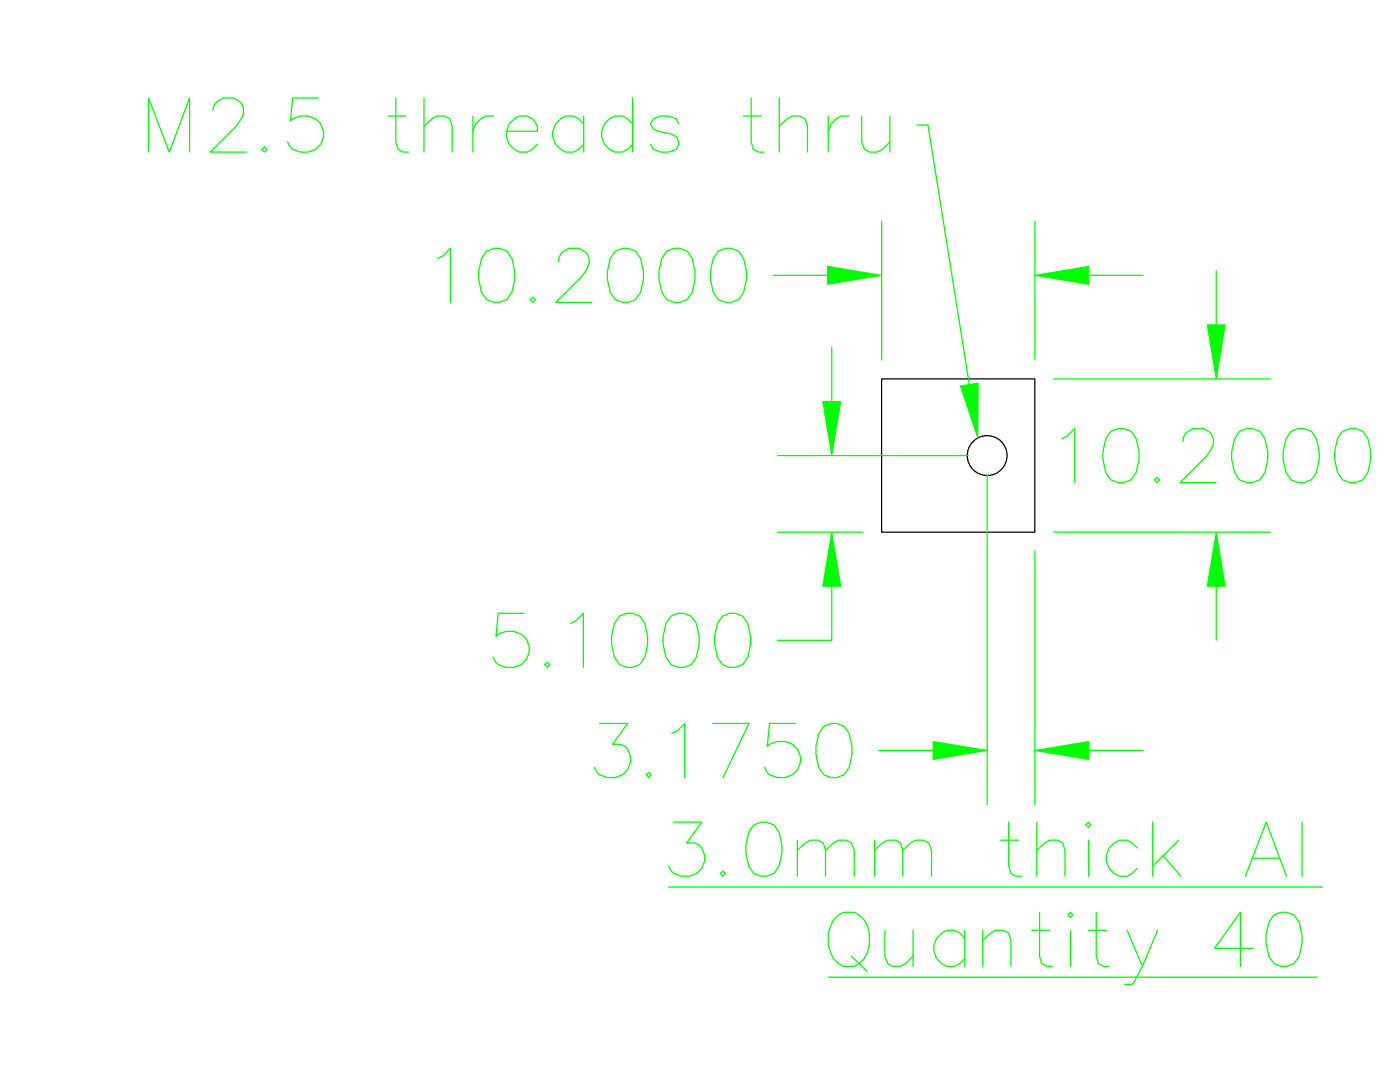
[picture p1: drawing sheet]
<svg xmlns="http://www.w3.org/2000/svg" width="279mm" height="216mm" viewBox="0 0 279 216" stroke-linecap="round" stroke-linejoin="round" font-family="sans-serif">
<g fill="none" stroke="#000" stroke-width=".25">
<path d="M176 75.6h30.5v30.6h-30.5z"/>
<circle cx="197" cy="90.9" r="4"/>
</g>
<g fill="none" stroke="#0f0" stroke-width=".25">
<path d="M63.6 19.6h-5.2l-.5 4.6a4 4 0 0 1 6.7 2 3.7 3.7 0 0 1-4.6 4.2l-1.6-.6-.5-.5-.5-1M79 19.6v8.7l.4 1.5 1.1 .6h1.1M84.6 19.6v10.8M126.3 19.6v10.8M149.9 19.6v8.7l.5 1.5 1 .6h1.1M155.5 19.6v10.8M29.6 30.4v-10.8l4.2 10.8 4-10.8v10.8M42.5 22.1a2.49 2.49 0 0 1 2.1-2.5h2a2.64 2.64 0 0 1 1.5 4.1l-1 1.5-5.1 5.2h7.2M52.2 29.8l.6-.5 .5 .5-.5 .6zM77.4 23.2h3.6M84.6 25.2l1.6-1.5 1-.5h1.6l1 .5 .4 1.5v5.2M94.4 23.2v7.2"/>
<path d="M98.5 23.2a3.6 3.6 0 0 0-4.1 3M101.1 26.2h6.1a2.83 2.83 0 0 0-1.4-2.8 2.83 2.83 0 0 0-3.2 .3 3.6 3.6 0 0 0-1.3 4.4 3.6 3.6 0 0 0 3.9 2.3l1-.6 1-1M116.5 24.7a3.2 3.2 0 0 0-5.6 0 3.6 3.6 0 0 0-.1 4 3.6 3.6 0 0 0 3.7 1.7l1-.6 1-1M116.5 23.2v7.2M126.3 24.7a3.2 3.2 0 0 0-5.7 0 3.6 3.6 0 0 0 0 4 3.6 3.6 0 0 0 3.6 1.7l1-.6 1.1-1M135.5 24.7l-.5-1-1.6-.5h-1.5l-1.5 .5-.6 1 .6 1 1 .5 2.6 .6 1 .5 .5 1v.5l-.5 1-1.6 .6h-1.5l-1.5-.6-.6-1M148.3 23.2h3.6M155.5 25.2l1.6-1.5 1-.5h1.6l1 .5 .5 1.5v5.2M165.3 23.2v7.2M169.5 23.2a3.6 3.6 0 0 0-4.2 3M172 23.2v5.1l.5 1.5 1 .6h1.5l1.1-.6 1.5-1.5M177.6 23.2v7.2"/>
<path d="M183 25h2.2l8.2 51.7M87.3 51.6l1-.5 1.6-1.6v10.8M97.1 50.1a3.4 3.4 0 0 1 5.1 1.5l.5 2.6v1.5l-.5 2.6a3.3 3.3 0 0 1-3.1 2.1 3.3 3.3 0 0 1-3-2.1l-.6-2.6v-1.5l.6-2.6zM105.8 59.8l.6-.5 .4 .5-.4 .5zM111.5 52.1a2.49 2.49 0 0 1 2-2.6h2.1a2.64 2.64 0 0 1 1.5 4.2l-1 1.5-5.2 5.1h7.2M122.8 50.1a3.4 3.4 0 0 1 5.1 1.5l.5 2.6v1.5l-.5 2.6a3.3 3.3 0 0 1-3.1 2.1 3.3 3.3 0 0 1-3-2.1l-.6-2.6v-1.5l.6-2.6zM133.1 50.1a3.4 3.4 0 0 1 5 1.5l.6 2.6v1.5l-.6 2.6a3.3 3.3 0 0 1-3 2.1 3.3 3.3 0 0 1-3-2.1l-.6-2.6v-1.5l.6-2.6zM143.4 50.1a3.4 3.4 0 0 1 5 1.5l.6 2.6v1.5l-.6 2.6a3.3 3.3 0 0 1-3 2.1 3.3 3.3 0 0 1-3.1-2.1l-.5-2.6v-1.5l.5-2.6zM154.4 54.9h10.8M176 44.2v27.7M206.5 44.2v27.7M217.3 54.9h10.8"/>
<path d="M242.7 54v10.8M166 69.3v10.8M210.3 75.6h43.2M155.2 90.9h38.1M197 94.6v65.9M211.9 87.5l1-.4 1.6-1.6v10.8M221.7 86.1a3.4 3.4 0 0 1 5 1.4l.6 2.6v1.6l-.6 2.6a3.3 3.3 0 0 1-3 2 3.3 3.3 0 0 1-3-2l-.6-2.6v-1.6l.6-2.6zM230.4 95.7l.6-.4 .4 .4-.4 .6zM236.1 88.1a2.49 2.49 0 0 1 2-2.6h2a2.64 2.64 0 0 1 1.6 4.2l-1 1.4-5.2 5.2h7.2M247.4 86.1a3.4 3.4 0 0 1 5 1.4l.6 2.6v1.6l-.6 2.6a3.3 3.3 0 0 1-3 2 3.3 3.3 0 0 1-3-2l-.6-2.6v-1.6l.6-2.6zM257.7 86.1a3.4 3.4 0 0 1 5 1.4l.6 2.6v1.6l-.6 2.6a3.3 3.3 0 0 1-3 2 3.3 3.3 0 0 1-3.1-2l-.5-2.6v-1.6l.5-2.6zM267.9 86.1a3.4 3.4 0 0 1 5.1 1.4l.6 2.6v1.6l-.6 2.6a3.3 3.3 0 0 1-3 2 3.3 3.3 0 0 1-3.1-2l-.5-2.6v-1.6l.5-2.6z"/>
<path d="M155.2 106.2h17M166 117v10.8h-10.8M206.5 109.9v50.6M210.3 106.2h43.2M242.7 117v10.8M104.6 122.4h-5.2l-.4 4.6a4 4 0 0 1 6.6 2 3.7 3.7 0 0 1-4.6 4.2l-1.6-.6-.4-.4-.6-1.1M108.7 132.6l.6-.4 .4 .4-.4 .6zM113.8 124.4l1-.4 1.6-1.6v10.8M123.6 122.9a3.4 3.4 0 0 1 5.1 1.5l.6 2.6v1.6l-.6 2.5a3.3 3.3 0 0 1-3 2.1 3.3 3.3 0 0 1-3.1-2.1l-.5-2.5v-1.6l.5-2.6zM133.9 122.9a3.4 3.4 0 0 1 5.1 1.5l.5 2.6v1.6l-.5 2.5a3.3 3.3 0 0 1-3.1 2.1 3.3 3.3 0 0 1-3-2.1l-.6-2.5v-1.6l.6-2.6zM144.2 122.9a3.4 3.4 0 0 1 5 1.5l.6 2.6v1.6l-.6 2.5a3.3 3.3 0 0 1-3 2.1 3.3 3.3 0 0 1-3-2.1l-.6-2.5v-1.6l.6-2.6zM119.7 144.4h5.6l-3.1 4.1a2.71 2.71 0 0 1 3.6 2.5 3.7 3.7 0 0 1-4.6 4.1l-1.5-.5-.5-.5-.6-1"/>
<path d="M128.9 154.6l.6-.5 .4 .5-.4 .5zM134.1 146.4l1-.5 1.5-1.5v10.7M142.3 144.4h7.2l-5.2 10.7M158.7 144.4h-5.1l-.5 4.6a4 4 0 0 1 6.7 2 3.7 3.7 0 0 1-4.7 4.1l-1.5-.5-.5-.5-.5-1M164.4 144.9a3.4 3.4 0 0 1 5.1 1.5l.5 2.6v1.5l-.5 2.6a3.3 3.3 0 0 1-3.1 2.1 3.3 3.3 0 0 1-3-2.1l-.6-2.6v-1.5l.6-2.6zM175.4 149.8h21.6M217.3 149.8h10.8M133.4 177h130.6M134.5 164.1h5.6l-3.1 4.1a2.71 2.71 0 0 1 3.6 2.5 3.7 3.7 0 0 1-4.6 4.1l-1.5-.5-.5-.5-.6-1M143.7 174.3l.6-.5 .4 .5-.4 .5zM150.4 164.6a3.4 3.4 0 0 1 5.1 1.5l.5 2.6v1.5l-.5 2.6a3.3 3.3 0 0 1-3 2.1 3.3 3.3 0 0 1-3.1-2.1l-.5-2.6v-1.5l.5-2.6zM159.1 169.7l1.6-1.5 1-.6h1.6l1 .6 .5 1.5v5.1"/>
<path d="M159.1 167.6v7.2M164.8 169.7l1.5-1.5 1-.6h1.6l1 .6 .6 1.5v5.1M174.5 169.7l1.6-1.5 1-.6h1.6l1 .6 .5 1.5v5.1M174.5 167.6v7.2M180.2 169.7l1.5-1.5 1.1-.6h1.5l1 .6 .6 1.5v5.1M199.7 167.6h3.6M201.3 164.1v8.7l.5 1.5 1 .5h1.1M206.9 169.7l1.6-1.5 1-.6h1.6l1 .6 .4 1.5v5.1M206.9 164.1v10.7M216.7 164.6l.5-.5 .5 .5-.5 .5zM217.2 167.6v7.2M227 169.2a3.2 3.2 0 0 0-5.6 0 3.6 3.6 0 0 0-.1 4 3.6 3.6 0 0 0 3.7 1.6l1-.5 1-1"/>
<path d="M230 164.1v10.7M232.1 170.7l3.6 4.1M235.2 167.6l-5.2 5.2M248.5 174.8l4.2-10.7 4 10.7M250.1 171.2h5.1M259.8 164.1v10.7M165.3 195h97.6M167.3 182.6l1-.6a4 4 0 0 1 4.8 2.6 6.7 6.7 0 0 1-1.6 7.7l-1 .5h-2.2l-1-.5-1-1a7.1 7.1 0 0 1 0-7.7zM169.9 190.8l3.2 3M176.6 185.6v5.2l.6 1.5 1 .5h1.4l1.2-.5 1.4-1.5M182.2 185.6v7.2M192.5 187.2a3.2 3.2 0 0 0-5.6 0 3.6 3.6 0 0 0 0 4 3.6 3.6 0 0 0 3.6 1.6l1-.5 1-1"/>
<path d="M192.5 185.6v7.2M196.1 187.7l1.6-1.5 1-.6h1.6l1 .6 .5 1.5v5.1M196.1 185.6v7.2M205.9 185.6h3.6M207.5 182v8.8l.4 1.5 1 .5h1.2M213.6 182l.5 .6-.5 .4-.5-.4zM213.6 185.6v7.2M217.2 185.6h3.6M218.8 182v8.8l.4 1.5 1 .5h1.2M225 185.6l3 7.2M231 185.6l-3 7.2-1.6 3.1-.4 .5h-1.6M250.1 189.2h-7.7l5.1-7.2v10.8"/>
<path d="M254.2 182.6a3.4 3.4 0 0 1 5.1 1.5l.5 2.5v1.6l-.5 2.6a3.3 3.3 0 0 1-3 2.1 3.3 3.3 0 0 1-3.1-2.1l-.5-2.6v-1.6l.5-2.5z"/>
</g>
<g fill="#0f0" stroke="#0f0" stroke-width=".2">
<path d="M240.9 64.8h3.6l-1.8 10.8z"/>
<path d="M242.7 106.2l1.8 10.8h-3.6z"/>
<path d="M206.5 54.9l10.8-1.8v3.6z"/>
<path d="M165.2 53.1l10.8 1.8-10.8 1.8z"/>
<path d="M186.2 148l10.8 1.8-10.8 1.8z"/>
<path d="M206.5 149.8l10.8-1.8v3.6z"/>
<path d="M164.2 80.1h3.6l-1.8 10.8z"/>
<path d="M166 106.2l1.8 10.8h-3.6z"/>
<path d="M191.7 77l3.5-.5-.1 10.9z"/>
</g>
</svg>
